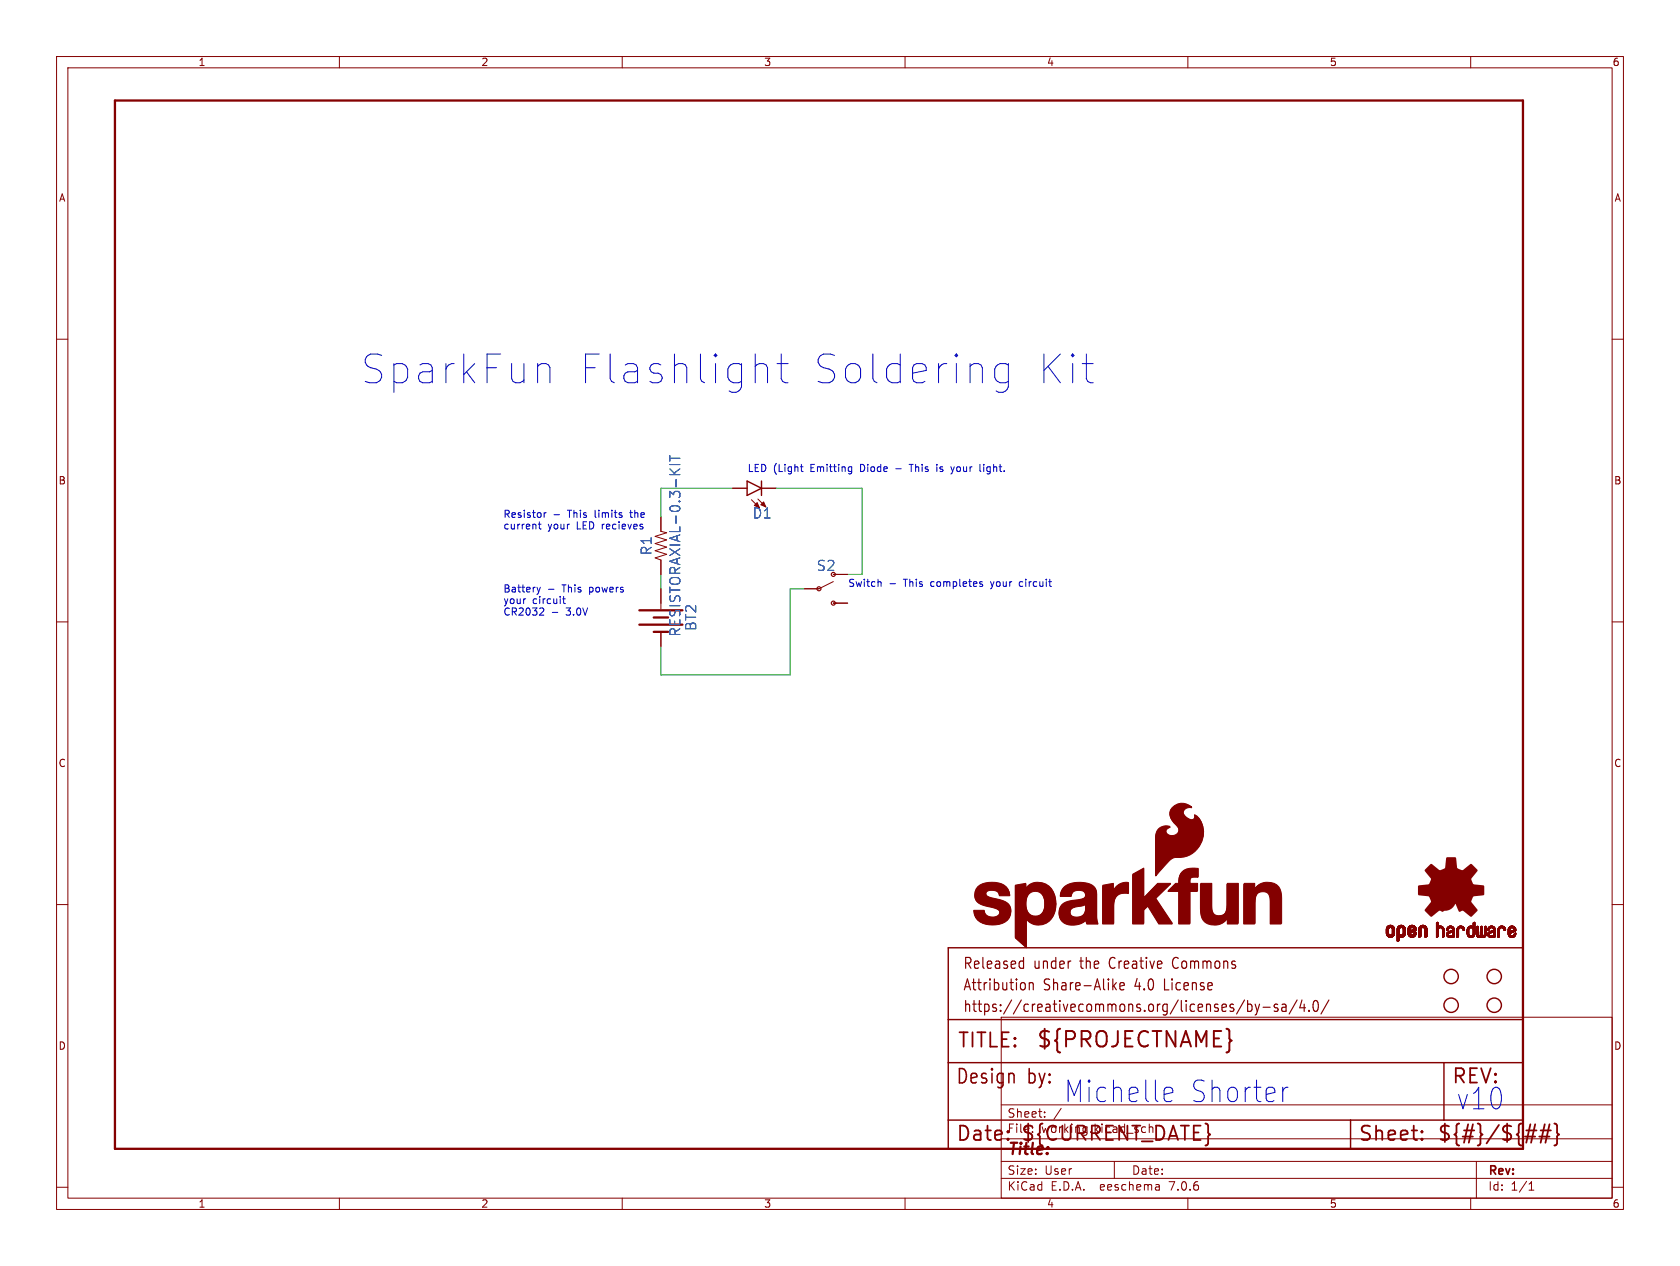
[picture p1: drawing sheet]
<svg xmlns="http://www.w3.org/2000/svg" width="297mm" height="224mm" viewBox="0 0 297 224" stroke-linecap="round" stroke-linejoin="round" font-family="sans-serif">
<defs><g id="words">
<g font-size="7.1" fill="#0000c2">
<text x="63.5" y="68.3">SparkFun</text>
<text x="101.6" y="68.3">Flashlight</text>
<text x="142.5" y="68.3">Soldering</text>
<text x="181.6" y="68.3">Kit</text>
</g>
<g font-size="5.3" fill="#0000c2">
<text x="188" y="195.3">Michelle</text>
<text x="210.1" y="195.3">Shorter</text>
<text x="257.3" y="196.6">v10</text>
</g>
<text font-size="3.8" fill="#840000" x="183.1" y="185.7">${PROJECTNAME}</text>
<g font-size="3.5" fill="#840000">
<text x="169.2" y="185.7">TITLE:</text>
<text x="168.9" y="192.1">Design</text>
<text x="181.6" y="192.1">by:</text>
<text x="168.9" y="202.2">Date:</text>
<text x="180.3" y="202.2">${CURRENT_DATE}</text>
<text x="240" y="202.2">Sheet:</text>
<text x="254" y="202.2">${#}/${##}</text>
</g>
<text font-size="3.5" fill="#0000c2" x="256.5" y="192.1">REV:</text>
<text font-size="2.8" fill="#840000" x="178" y="204.8">Title:</text>
<g font-size="2.7" fill="#840000">
<text x="170.2" y="171.7">Released</text>
<text x="182.7" y="171.7">under</text>
<text x="191.1" y="171.7">the</text>
<text x="196.5" y="171.7">Creative</text>
<text x="208" y="171.7">Commons</text>
<text x="170.2" y="175.5">Attribution</text>
<text x="170.2" y="179.3">https://creativecommons.org/licenses/by-sa/4.0/</text>
<text x="184.5" y="175.5">Share-Alike</text>
<text x="200.8" y="175.5">4.0</text>
<text x="206.2" y="175.5">License</text>
</g>
<g font-size="2.5" fill="#006464">
<text x="133" y="91.9">D1</text>
<text x="115.4" y="98.3" transform="rotate(-90 115.4 98.3)">R1</text>
<text x="144.3" y="101.2">S2</text>
<text x="120.5" y="112.7" transform="rotate(-90 120.5 112.7)">RESISTORAXIAL-0.3-KIT</text>
<text x="123.3" y="111.7" transform="rotate(-90 123.3 111.7)">BT2</text>
</g>
<g font-size="2.1" fill="#840000">
<text x="178" y="197.9">Sheet:</text>
<text x="178" y="200.6">File:</text>
<text x="184.1" y="200.6">working.kicad_sch</text>
<text x="178" y="208">Size:</text>
<text x="184.7" y="208">User</text>
<text x="200" y="208">Date:</text>
<text x="263" y="208.2">Rev:</text>
<text x="178" y="210.8">KiCad</text>
<text x="185.7" y="210.8">E.D.A.</text>
<text x="194.6" y="210.8">eeschema</text>
<text x="207" y="210.8">7.0.6</text>
<text x="263" y="210.8">Id:</text>
<text x="267.1" y="210.8">1/1</text>
</g>
<g font-size="1.8" fill="#840000">
<text x="35" y="11.9">1</text>
<text x="85" y="11.9">2</text>
<text x="135" y="11.9">3</text>
<text x="185" y="11.9">4</text>
<text x="235" y="11.9">5</text>
<text x="285" y="11.9">6</text>
<text x="10.3" y="35.9">A</text>
<text x="285.3" y="35.9">A</text>
<text x="10.3" y="85.9">B</text>
<text x="285.3" y="85.9">B</text>
<text x="10.3" y="135.9">C</text>
<text x="285.3" y="135.9">C</text>
<text x="10.3" y="185.9">D</text>
<text x="285.3" y="185.9">D</text>
<text x="35" y="213.8">1</text>
<text x="85" y="213.8">2</text>
<text x="135" y="213.8">3</text>
<text x="185" y="213.8">4</text>
<text x="235" y="213.8">5</text>
<text x="285" y="213.8">6</text>
</g>
<g font-size="1.8" fill="#0000c2">
<text x="132.1" y="83.6">LED (Light</text>
<text x="143.4" y="83.6">Emitting</text>
<text x="152.3" y="83.6">Diode</text>
<text x="158.8" y="83.6">-</text>
<text x="161.5" y="83.6">This</text>
<text x="166.4" y="83.6">is</text>
<text x="169.2" y="83.6">your</text>
<text x="174.5" y="83.6">light.</text>
<text x="88.9" y="91.7">Resistor</text>
<text x="88.9" y="93.7">current</text>
<text x="96.8" y="93.7">your</text>
<text x="100.5" y="91.7">This</text>
<text x="102.1" y="93.7">LED recieves</text>
<text x="105.4" y="91.7">limits</text>
<text x="111.9" y="91.7">the</text>
<text x="88.9" y="104.9">Battery</text>
<text x="88.9" y="106.9">your</text>
<text x="94.1" y="106.9">circuit</text>
<text x="99.5" y="104.9">This</text>
<text x="104.4" y="104.9">powers</text>
<text x="149.9" y="103.9">Switch</text>
<text x="159.9" y="103.9">This</text>
<text x="164.8" y="103.9">completes</text>
<text x="175.6" y="103.9">your</text>
<text x="180.9" y="103.9">circuit</text>
<text x="88.9" y="109">CR2032</text>
<text x="100.2" y="109">3.0V</text>
</g>
</g></defs>
<g fill="none" stroke="#840000" stroke-width=".18">
<path d="M10 10h277v203.9h-277zM12 12h273v199.9h-273zM60 10v2M110 10v2M160 10v2M210 10v2M260 10v2M10 60h2M285 60h2M116.8 91.4v2.6l1.1 .2-2.1 .7 2.1 .6-2.1 .6 2.1 .7-2.1 .6 2.1 .6-2.1 .7 1 .4v2.5M129.5 86.4h2.6M132.8 88.4l1.4 1.4"/>
<path d="M134 88.3l1.4 1.4M134.6 86.4h2.6M10 110h2M116.8 104.1v3.6M116.8 111.8v2.5M147.3 102.9l-2.5 1.2h-2.6M147.3 106.7h2.6M147.3 101.6h2.6M285 110h2M10 160h2M285 160h2M177 179.9h108v32h-108z"/>
<path d="M177 195.4h108M184.7 197.5v.1M184.7 196.7v.1M187.6 196l-1.3 2M10 210h2M60 211.9v2M110 211.9v2M160 211.9v2M177 208.4h108M177 205.4h108M177 201.4h108M197 205.4v3"/>
<path d="M204.9 209.6l.1 .9M205 210.4l-.2 .1M205 209.9h-.2M210 211.9v2M260 211.9v2M261 205.4v6.5M270.3 210.5h.9M270.3 209.4l.4-.4v1.5M285 210h2"/>
</g>
<g fill="none" stroke="#840000" stroke-width=".25">
<path d="M132.1 85.1l2.5 1.3-2.5 1.2zM134.6 85.1v2.5M167.6 167.6h101.6v35.6h-101.6zM167.6 198.1h101.6M167.6 180.3h101.6M167.6 188h101.6M238.8 198.1v5.1M255.3 188v10.1"/>
<circle cx="256.5" cy="177.8" r="1.27"/>
<circle cx="256.5" cy="172.7" r="1.27"/>
<circle cx="264.2" cy="177.8" r="1.27"/>
<circle cx="264.2" cy="172.7" r="1.27"/>
</g>
<g fill="none" stroke="#840000" stroke-width=".32">
<path d="M269.8 199.9h1.8M271.4 198.9l-.7 3.2M272.4 199.9h1.8M273.1 198.9l-.7 3.2M273.9 198.9l-.7 3.2M274.8 198.7l.3 .2 .2 .2v1.2l.3 .4-.3 .3v1.2l-.2 .3-.3 .1M178.2 201.4l.1 .1-.1 .1M251.4 201.4l.1 .1-.1 .1M251.4 201.4l-.1 .1 .1 .1M251.4 200.1v.2M251.4 201.4v.2M251.4 200.1l.1 .1-.1 .1"/>
<path d="M251.4 200.1l-.1 .1 .1 .1M269.6 201h1.8M272.1 201h1.8"/>
</g>
<g fill="none" stroke="#840000" stroke-width=".21">
<path d="M180.5 170l.4 .1M180.9 169.3v2M180.9 171.2l-.4 .1M181.2 174v.9M182 173.8v1.3M182 174a.4 .4 0 0 1 .6-.1l.1 1.2M196.9 174.4l.5 .7M197.4 173.8l-.7 .7M198 174.4l.8-.1-.1-.4-.5-.1-.2 .3 .1 .9 .1 .1 .5-.1M220 176.9l-1.4 2.5M220.6 177v1.9M220.6 177.7l.4-.1 .3 .4v.5l-.1 .3-.2 .1-.4-.1"/>
<path d="M221.9 177.6l.4 1.3M222.3 178.9l-.2 .5-.2 .1M222.7 177.6l-.4 1.3M223.3 178.2h1.2M225.9 177.7l-.4-.1a.34 .34 0 0 0-.3 .3 .34 .34 0 0 0 .3 .4h.2a.34 .34 0 0 1 .3 .3 .34 .34 0 0 1-.3 .3l-.4-.1M226.7 177.7l.1-.1 .5 .1 .1 1.2M227.4 178.1l-.6 .1a.4 .4 0 0 0-.2 .3 .4 .4 0 0 0 .2 .4l.6-.1M229.3 176.9l-1.4 2.5M230.2 176.9l-.4 1.4h1M230.6 177.6v1.3M231.4 178.7v.2M232.4 177.1a.37 .37 0 0 1 .4-.1 .37 .37 0 0 1 .2 .3l.1 .9a.71 .71 0 0 1-.4 .7h-.2a1.44 1.44 0 0 1-.1-1.8z"/>
<path d="M234.9 176.9l-1.4 2.5"/>
</g>
<g fill="#840000" stroke="#840000" stroke-width=".18">
<path d="M133.3 89.4l.6-.5 .3 .9z"/>
<path d="M134.5 89.3l.5-.5 .4 .9z"/>
<path d="M245.1 165.1h.4z"/>
<path d="M245.1 165l.4 .1z"/>
<path d="M245.1 165h.4z"/>
<path d="M245.1 164.9l.4 .1z"/>
<path d="M245.1 164.9h.4z"/>
<path d="M245.1 164.8l.4 .1z"/>
<path d="M245.1 164.8h.4z"/>
<path d="M245.1 164.7l.4 .1z"/>
<path d="M245.1 164.7h.4z"/>
<path d="M245.1 164.6l.4 .1z"/>
<path d="M245.1 164.6h.4z"/>
<path d="M245.1 164.5l.4 .1z"/>
<path d="M245.1 164.5h.4z"/>
<path d="M245.1 164.4l.4 .1z"/>
<path d="M245.1 164.4h.4z"/>
<path d="M245.1 164.3l.4 .1z"/>
<path d="M245.1 165.2h.4z"/>
<path d="M245.1 165.1l.4 .1z"/>
<path d="M245.1 164.3h.4z"/>
<path d="M245.1 165.3h.5z"/>
<path d="M245.1 165.3h.4z"/>
<path d="M245.1 165.2l.4 .1z"/>
<path d="M245.1 164.2l.4 .1z"/>
<path d="M245.1 164.2h.4z"/>
<path d="M245.1 164.2h.5z"/>
<path d="M245.1 164.1l.5 .1z"/>
<path d="M245.1 164.1h.5z"/>
<path d="M245.1 165.4h.6z"/>
<path d="M245.1 165.3l.5 .1z"/>
<path d="M245.1 164.1h.6z"/>
<path d="M245.2 165.4h.5z"/>
<path d="M245.2 164.1h.5z"/>
<path d="M245.2 165.4h1.3z"/>
<path d="M245.2 165.4h.6z"/>
<path d="M245.2 164l1.2 .1z"/>
<path d="M245.2 165.4h1.2z"/>
<path d="M245.2 164h1.2z"/>
<path d="M245.2 165.5h1.2z"/>
<path d="M245.2 165.4l1.2 .1z"/>
<path d="M245.2 163.9l1.2 .1z"/>
<path d="M245.2 163.9h1.2z"/>
<path d="M245.3 165.5l1.1 .1z"/>
<path d="M245.3 165.6h1.1z"/>
<path d="M245.3 163.9h1.1z"/>
<path d="M245.3 165.6h1z"/>
<path d="M245.3 163.9h1z"/>
<path d="M245.3 163.8l1 .1z"/>
<path d="M245.3 163.8h1z"/>
<path d="M245.4 165.6l.9 .1z"/>
<path d="M245.4 163.8h.9z"/>
<path d="M245.4 165.7h.8z"/>
<path d="M245.4 163.8h.8z"/>
<path d="M245.4 163.7l.8 .1z"/>
<path d="M245.5 163.7h.7z"/>
<path d="M245.5 165.7h.7z"/>
<path d="M245.5 165.7h.6z"/>
<path d="M245.5 163.7h.6z"/>
<path d="M245.5 165.7l.6 .1z"/>
<path d="M245.6 163.7h.4z"/>
<path d="M245.6 165.8h.4z"/>
<path d="M245.7 163.7h.3z"/>
<path d="M245.7 165.8h.2z"/>
<path d="M245.7 163.7h.2z"/>
<path d="M245.9 164.1h.6z"/>
<path d="M245.9 165.4h.6z"/>
<path d="M246 165.4h.5z"/>
<path d="M246 164.1h.5z"/>
<path d="M246 165.3l.5 .1z"/>
<path d="M246 165.3h.5z"/>
<path d="M246 164.1l.5 .1z"/>
<path d="M246.1 165.3h.4z"/>
<path d="M246.1 164.2h.4z"/>
<path d="M246.1 165.2l.4 .1z"/>
<path d="M246.1 165.2h.4z"/>
<path d="M246.1 164.3h.4z"/>
<path d="M246.1 164.2l.4 .1z"/>
<path d="M246.1 165.1l.4 .1z"/>
<path d="M246.1 165.1h.4z"/>
<path d="M246.1 165l.4 .1z"/>
<path d="M246.1 165h.4z"/>
<path d="M246.1 164.9l.4 .1z"/>
<path d="M246.1 164.9h.4z"/>
<path d="M246.1 164.8l.4 .1z"/>
<path d="M246.1 164.8h.4z"/>
<path d="M246.1 164.7l.4 .1z"/>
<path d="M246.1 164.7h.4z"/>
<path d="M246.1 164.6l.4 .1z"/>
<path d="M246.1 164.6h.4z"/>
<path d="M246.1 164.5l.4 .1z"/>
<path d="M246.1 164.5h.4z"/>
<path d="M246.1 164.4l.4 .1z"/>
<path d="M246.1 164.4h.4z"/>
<path d="M246.1 164.3l.4 .1z"/>
<path d="M247 166.4h.2z"/>
<path d="M247 166.4h.3z"/>
<path d="M247 166.4h.4z"/>
<path d="M247 166.3l.4 .1z"/>
<path d="M247 166.3h.4z"/>
<path d="M247 166.2l.4 .1z"/>
<path d="M247 166.2h.4z"/>
<path d="M247 166.1l.4 .1z"/>
<path d="M247 166.1h.4z"/>
<path d="M247 166l.4 .1z"/>
<path d="M247 166h.4z"/>
<path d="M247 165.9l.4 .1z"/>
<path d="M247 165.9h.4z"/>
<path d="M247 165.8l.4 .1z"/>
<path d="M247 165.8h.4z"/>
<path d="M247 165.7l.4 .1z"/>
<path d="M247 165.7h1z"/>
<path d="M247 165.7h1.1z"/>
<path d="M247 165.7h1.2z"/>
<path d="M247 165.6l1.2 .1z"/>
<path d="M247 165.6h1.2z"/>
<path d="M247 165.6h1.3z"/>
<path d="M247 165.5l1.3 .1z"/>
<path d="M247 165.5h1.3z"/>
<path d="M247 165.4l1.3 .1z"/>
<path d="M247 165.4h1.4z"/>
<path d="M247 165.4h.7z"/>
<path d="M247 165.4h.6z"/>
<path d="M247 165.3l.6 .1z"/>
<path d="M247 165.3h.5z"/>
<path d="M247 165.2l.5 .1z"/>
<path d="M247 165.2h.4z"/>
<path d="M247 165.1l.4 .1z"/>
<path d="M247 165.1h.4z"/>
<path d="M247 165l.4 .1z"/>
<path d="M247 165h.4z"/>
<path d="M247 164.9l.4 .1z"/>
<path d="M247 164.9h.4z"/>
<path d="M247 164.8l.4 .1z"/>
<path d="M247 164.8h.4z"/>
<path d="M247 164.7l.4 .1z"/>
<path d="M247 164.7h.4z"/>
<path d="M247 164.6l.4 .1z"/>
<path d="M247 164.6h.4z"/>
<path d="M247 164.5l.4 .1z"/>
<path d="M247 164.5h.4z"/>
<path d="M247 164.4l.4 .1z"/>
<path d="M247 164.4h.4z"/>
<path d="M247 164.3l.4 .1z"/>
<path d="M247 164.3h.4z"/>
<path d="M247 164.2l.4 .1z"/>
<path d="M247 166.5h.2z"/>
<path d="M247 166.4l.2 .1z"/>
<path d="M247 164.2h.4z"/>
<path d="M247 164.2h.5z"/>
<path d="M247 166.5h.1z"/>
<path d="M247 164.1l.5 .1z"/>
<path d="M247 164.1h.5z"/>
<path d="M247 164.1h.6z"/>
<path d="M247.1 164.1h.5z"/>
<path d="M247.1 164l1.3 .1z"/>
<path d="M247.1 164h1.3z"/>
<path d="M247.1 164h1.2z"/>
<path d="M247.1 163.9l1.2 .1z"/>
<path d="M247.1 163.9h1.2z"/>
<path d="M247.2 163.9h1.1z"/>
<path d="M247.2 163.9h1z"/>
<path d="M247.2 163.8l1 .1z"/>
<path d="M247.2 163.8h1z"/>
<path d="M247.3 163.8h.9z"/>
<path d="M247.3 163.8h.8z"/>
<path d="M247.4 163.8h.7z"/>
<path d="M247.4 163.7l.7 .1z"/>
<path d="M247.4 163.7h.7z"/>
<path d="M247.4 163.7h.6z"/>
<path d="M247.5 165.7l.5 .1z"/>
<path d="M247.5 163.7h.5z"/>
<path d="M247.5 165.8h.4z"/>
<path d="M247.5 163.7h.4z"/>
<path d="M247.6 165.8h.3z"/>
<path d="M247.6 163.7h.3z"/>
<path d="M247.6 163.7h.2z"/>
<path d="M247.6 165.8h.2z"/>
<path d="M247.8 164.1h.6z"/>
<path d="M247.8 165.4h.6z"/>
<path d="M247.9 165.4h.5z"/>
<path d="M247.9 164.1h.5z"/>
<path d="M247.9 165.3l.5 .1z"/>
<path d="M247.9 165.3h.5z"/>
<path d="M248 165.3h.4z"/>
<path d="M248 164.1l.4 .1z"/>
<path d="M248 164.2h.4z"/>
<path d="M248 165.2l.4 .1z"/>
<path d="M248 165.2h.4z"/>
<path d="M248 165.2h.5z"/>
<path d="M248 164.3h.5z"/>
<path d="M248 164.2l.4 .1z"/>
<path d="M248.1 165.2h.4z"/>
<path d="M248.1 164.3h.4z"/>
<path d="M248.1 165.1l.4 .1z"/>
<path d="M248.1 165.1h.4z"/>
<path d="M248.1 164.4h.4z"/>
<path d="M248.1 164.3l.4 .1z"/>
<path d="M248.1 165l.4 .1z"/>
<path d="M248.1 165h.4z"/>
<path d="M248.1 164.9l.4 .1z"/>
<path d="M248.1 164.9h.4z"/>
<path d="M248.1 164.8l.4 .1z"/>
<path d="M248.1 164.8h.4z"/>
<path d="M248.1 164.7l.4 .1z"/>
<path d="M248.1 164.7h.4z"/>
<path d="M248.1 164.6l.4 .1z"/>
<path d="M248.1 164.6h.4z"/>
<path d="M248.1 164.5l.4 .1z"/>
<path d="M248.1 164.5h.4z"/>
<path d="M248.1 164.4l.4 .1z"/>
<path d="M248.9 165.2h.4z"/>
<path d="M248.9 165.1l.4 .1z"/>
<path d="M248.9 165.1h.4z"/>
<path d="M248.9 165.1h.5z"/>
<path d="M248.9 165l.5 .1z"/>
<path d="M248.9 165h.5z"/>
<path d="M248.9 165h.6z"/>
<path d="M248.9 165h.7z"/>
<path d="M248.9 164.9l.7 .1z"/>
<path d="M248.9 164.9h.7z"/>
<path d="M248.9 164.9h.8z"/>
<path d="M248.9 164.9h.9z"/>
<path d="M248.9 164.8l.9 .1z"/>
<path d="M248.9 164.8h.9z"/>
<path d="M248.9 164.8h1z"/>
<path d="M248.9 164.8h1.1z"/>
<path d="M248.9 164.7l1.1 .1z"/>
<path d="M248.9 164.7h1.2z"/>
<path d="M248.9 164.7h1.3z"/>
<path d="M248.9 164.6l1.3 .1z"/>
<path d="M248.9 164.6h1.4z"/>
<path d="M248.9 164.6h.4z"/>
<path d="M248.9 164.5l.4 .1z"/>
<path d="M248.9 164.5h.4z"/>
<path d="M248.9 164.4l.4 .1z"/>
<path d="M248.9 164.4h.4z"/>
<path d="M248.9 164.3l.4 .1z"/>
<path d="M248.9 164.3h.4z"/>
<path d="M248.9 164.2l.4 .1z"/>
<path d="M248.9 165.3h.5z"/>
<path d="M248.9 165.2l.4 .1z"/>
<path d="M248.9 164.2h.4z"/>
<path d="M248.9 164.2h.5z"/>
<path d="M248.9 164.1l.5 .1z"/>
<path d="M248.9 164.1h.5z"/>
<path d="M249 165.3l.5 .1z"/>
<path d="M249 164.1h.4z"/>
<path d="M249 164.1h.5z"/>
<path d="M249 165.4h.5z"/>
<path d="M249 165.4h1.3z"/>
<path d="M249 165.4h.6z"/>
<path d="M249 164.1h.6z"/>
<path d="M249 164l1.3 .1z"/>
<path d="M249 164h1.3z"/>
<path d="M249 165.5h1.2z"/>
<path d="M249 165.4l1.2 .1z"/>
<path d="M249 164h1.2z"/>
<path d="M249.1 165.5h1.1z"/>
<path d="M249.1 164h1.1z"/>
<path d="M249.1 163.9l1.1 .1z"/>
<path d="M249.1 165.5l1.1 .1z"/>
<path d="M249.1 163.9h1.1z"/>
<path d="M249.1 165.6h1.1z"/>
<path d="M249.1 165.6h1z"/>
<path d="M249.1 163.9h1z"/>
<path d="M249.2 165.6h.9z"/>
<path d="M249.2 163.8l.9 .1z"/>
<path d="M249.2 163.8h.9z"/>
<path d="M249.2 165.6l.9 .1z"/>
<path d="M249.2 165.7h.9z"/>
<path d="M249.2 165.7h.8z"/>
<path d="M249.2 163.8h.8z"/>
<path d="M249.3 165.7h.7z"/>
<path d="M249.3 163.8h.7z"/>
<path d="M249.3 163.7l.7 .1z"/>
<path d="M249.3 163.7h.7z"/>
<path d="M249.3 163.7h.6z"/>
<path d="M249.3 165.7h.6z"/>
<path d="M249.4 163.7h.5z"/>
<path d="M249.4 165.7l.5 .1z"/>
<path d="M249.4 164.6h.9z"/>
<path d="M249.4 163.7h.4z"/>
<path d="M249.4 165.8h.4z"/>
<path d="M249.5 163.7h.3z"/>
<path d="M249.5 165.8h.3z"/>
<path d="M249.5 164.6h.8z"/>
<path d="M249.5 165.8h.2z"/>
<path d="M249.5 164.5l.8 .1z"/>
<path d="M249.5 163.7h.2z"/>
<path d="M249.5 164.5h.8z"/>
<path d="M249.6 164.5h.7z"/>
<path d="M249.7 164.5h.6z"/>
<path d="M249.7 164.1h.6z"/>
<path d="M249.7 165.4h.6z"/>
<path d="M249.8 165.4h.5z"/>
<path d="M249.8 164.4l.5 .1z"/>
<path d="M249.8 164.4h.5z"/>
<path d="M249.8 164.1h.5z"/>
<path d="M249.8 165.3l.5 .1z"/>
<path d="M249.8 165.3h.5z"/>
<path d="M249.9 165.3h.4z"/>
<path d="M249.9 164.1l.4 .1z"/>
<path d="M249.9 164.4h.4z"/>
<path d="M249.9 164.2h.4z"/>
<path d="M249.9 165.2l.4 .1z"/>
<path d="M249.9 165.2h.4z"/>
<path d="M249.9 164.3l.4 .1z"/>
<path d="M249.9 164.3h.4z"/>
<path d="M249.9 164.2l.4 .1z"/>
<path d="M250 165.2h.3z"/>
<path d="M250 165.1l.3 .1z"/>
<path d="M250 165.1h.3z"/>
<path d="M250 165l.3 .1z"/>
<path d="M250 165h.3z"/>
<path d="M250.1 165h.2z"/>
<path d="M250.1 164.9l.2 .1z"/>
<path d="M250.1 164.9h.2z"/>
<path d="M250.2 164.9h.1z"/>
<path d="M250.8 165.7h.3z"/>
<path d="M250.8 165.7h.4z"/>
<path d="M250.8 165.6l.4 .1z"/>
<path d="M250.8 165.6h.4z"/>
<path d="M250.8 165.5l.4 .1z"/>
<path d="M250.8 165.5h.4z"/>
<path d="M250.8 165.4l.4 .1z"/>
<path d="M250.8 165.4h.4z"/>
<path d="M250.8 165.3l.4 .1z"/>
<path d="M250.8 165.3h.4z"/>
<path d="M250.8 165.2l.4 .1z"/>
<path d="M250.8 165.2h.4z"/>
<path d="M250.8 165.1l.4 .1z"/>
<path d="M250.8 165.1h.4z"/>
<path d="M250.8 165l.4 .1z"/>
<path d="M250.8 165h.4z"/>
<path d="M250.8 164.9l.4 .1z"/>
<path d="M250.8 164.9h.4z"/>
<path d="M250.8 164.8l.4 .1z"/>
<path d="M250.8 164.8h.4z"/>
<path d="M250.8 164.7l.4 .1z"/>
<path d="M250.8 164.7h.4z"/>
<path d="M250.8 164.6l.4 .1z"/>
<path d="M250.8 164.6h.4z"/>
<path d="M250.8 164.5l.4 .1z"/>
<path d="M250.8 164.5h.4z"/>
<path d="M250.8 164.4l.4 .1z"/>
<path d="M250.8 164.4h.4z"/>
<path d="M250.8 164.3l.4 .1z"/>
<path d="M250.8 164.3h.4z"/>
<path d="M250.8 165.7h.2z"/>
<path d="M250.8 164.2l.5 .1z"/>
<path d="M250.8 165.7l.2 .1z"/>
<path d="M250.8 164.2h.5z"/>
<path d="M250.9 164.2h.4z"/>
<path d="M250.9 164.1l.4 .1z"/>
<path d="M250.9 164.1h.4z"/>
<path d="M250.9 164.1h.5z"/>
<path d="M250.9 164.1h.6z"/>
<path d="M250.9 164l1.3 .1z"/>
<path d="M250.9 164h1.3z"/>
<path d="M250.9 164h1.2z"/>
<path d="M251 164h1.1z"/>
<path d="M251 163.9l1.1 .1z"/>
<path d="M251 163.9h1.1z"/>
<path d="M251 163.8l1.1 .1z"/>
<path d="M251.1 163.8h.9z"/>
<path d="M251.1 163.8h.8z"/>
<path d="M251.2 163.8h.7z"/>
<path d="M251.2 163.7l.7 .1z"/>
<path d="M251.2 163.7h.7z"/>
<path d="M251.2 163.7h.6z"/>
<path d="M251.3 163.7h.5z"/>
<path d="M251.4 163.7h.3z"/>
<path d="M251.5 163.7h.2z"/>
<path d="M251.6 164.1h.6z"/>
<path d="M251.7 164.1h.5z"/>
<path d="M251.8 164.1h.4z"/>
<path d="M251.8 164.1l.4 .1z"/>
<path d="M251.8 164.2h.4z"/>
<path d="M251.8 164.2h.5z"/>
<path d="M251.9 164.2l.4 .1z"/>
<path d="M251.9 164.3h.4z"/>
<path d="M251.9 165.7h.3z"/>
<path d="M251.9 165.7h.4z"/>
<path d="M251.9 165.6l.4 .1z"/>
<path d="M251.9 165.6h.4z"/>
<path d="M251.9 165.5l.4 .1z"/>
<path d="M251.9 165.5h.4z"/>
<path d="M251.9 165.4l.4 .1z"/>
<path d="M251.9 165.4h.4z"/>
<path d="M251.9 165.3l.4 .1z"/>
<path d="M251.9 165.3h.4z"/>
<path d="M251.9 165.2l.4 .1z"/>
<path d="M251.9 165.2h.4z"/>
<path d="M251.9 165.1l.4 .1z"/>
<path d="M251.9 165.1h.4z"/>
<path d="M251.9 165l.4 .1z"/>
<path d="M251.9 165h.4z"/>
<path d="M251.9 164.9l.4 .1z"/>
<path d="M251.9 164.9h.4z"/>
<path d="M251.9 164.8l.4 .1z"/>
<path d="M251.9 164.8h.4z"/>
<path d="M251.9 164.7l.4 .1z"/>
<path d="M251.9 164.7h.4z"/>
<path d="M251.9 164.6l.4 .1z"/>
<path d="M251.9 164.6h.4z"/>
<path d="M251.9 164.5l.4 .1z"/>
<path d="M251.9 164.5h.4z"/>
<path d="M251.9 164.4l.4 .1z"/>
<path d="M251.9 164.4h.4z"/>
<path d="M251.9 164.3l.4 .1z"/>
<path d="M251.9 165.7h.2z"/>
<path d="M251.9 165.7l.2 .1z"/>
<path d="M251.9 165.8h.1z"/>
<path d="M253.9 165.8h.2z"/>
<path d="M253.9 165.7l.2 .1z"/>
<path d="M253.9 163.3h.3z"/>
<path d="M253.9 165.8h.1z"/>
<path d="M253.9 165.7h.3z"/>
<path d="M253.9 165.6l.3 .1z"/>
<path d="M253.9 165.6h.3z"/>
<path d="M253.9 165.5l.3 .1z"/>
<path d="M253.9 165.5h.3z"/>
<path d="M253.9 165.4l.3 .1z"/>
<path d="M253.9 165.4h.3z"/>
<path d="M253.9 165.3l.3 .1z"/>
<path d="M253.9 165.3h.3z"/>
<path d="M253.9 165.2l.3 .1z"/>
<path d="M253.9 165.2h.3z"/>
<path d="M253.9 165.1l.3 .1z"/>
<path d="M253.9 165.1h.3z"/>
<path d="M253.9 165l.3 .1z"/>
<path d="M253.9 165h.3z"/>
<path d="M253.9 164.9l.3 .1z"/>
<path d="M253.9 164.9h.3z"/>
<path d="M253.9 164.8l.3 .1z"/>
<path d="M253.9 164.8h.3z"/>
<path d="M253.9 164.7l.3 .1z"/>
<path d="M253.9 164.7h.3z"/>
<path d="M253.9 164.6l.3 .1z"/>
<path d="M253.9 164.6h.3z"/>
<path d="M253.9 164.5l.3 .1z"/>
<path d="M253.9 164.5h.3z"/>
<path d="M253.9 164.4l.3 .1z"/>
<path d="M253.9 164.4h.3z"/>
<path d="M253.9 164.3l.3 .1z"/>
<path d="M253.9 164.3h.3z"/>
<path d="M253.9 164.3h.4z"/>
<path d="M253.9 164.2l.4 .1z"/>
<path d="M253.9 164.2h.4z"/>
<path d="M253.9 164.2h.5z"/>
<path d="M253.9 164.1l.5 .1z"/>
<path d="M253.9 164.1h.5z"/>
<path d="M253.9 164.1h.6z"/>
<path d="M253.9 164.1h.7z"/>
<path d="M253.9 164.1h1.3z"/>
<path d="M253.9 164.1h1.2z"/>
<path d="M253.9 164l1.2 .1z"/>
<path d="M253.9 164h1.2z"/>
<path d="M253.9 164h1.1z"/>
<path d="M253.9 163.9l1.1 .1z"/>
<path d="M253.9 163.9h1.1z"/>
<path d="M253.9 163.9h1z"/>
<path d="M253.9 163.9h.3z"/>
<path d="M253.9 163.8l.3 .1z"/>
<path d="M253.9 163.8h.3z"/>
<path d="M253.9 163.7l.3 .1z"/>
<path d="M253.9 163.7h.3z"/>
<path d="M253.9 163.6l.3 .1z"/>
<path d="M253.9 163.6h.3z"/>
<path d="M253.9 163.5l.3 .1z"/>
<path d="M253.9 163.5h.3z"/>
<path d="M253.9 163.4l.3 .1z"/>
<path d="M253.9 163.4h.3z"/>
<path d="M253.9 163.3l.3 .1z"/>
<path d="M253.9 163.2l.3 .1z"/>
<path d="M254 163.2h.2z"/>
<path d="M254.1 163.1l.1 .1z"/>
<path d="M254.3 163.9h.6z"/>
<path d="M254.4 163.8l.5 .1z"/>
<path d="M254.4 163.8h.5z"/>
<path d="M254.4 163.8h.4z"/>
<path d="M254.6 163.8h.1z"/>
<path d="M254.7 164.1h.5z"/>
<path d="M254.8 164.1h.4z"/>
<path d="M254.8 164.1l.4 .1z"/>
<path d="M254.8 164.2h.4z"/>
<path d="M254.9 164.2h.3z"/>
<path d="M254.9 164.2h.4z"/>
<path d="M254.9 164.3h.4z"/>
<path d="M254.9 164.2l.4 .1z"/>
<path d="M255 164.3h.3z"/>
<path d="M255 164.4h.3z"/>
<path d="M255 164.3l.3 .1z"/>
<path d="M255 164.5h.3z"/>
<path d="M255 164.4l.3 .1z"/>
<path d="M255 165.8h.1z"/>
<path d="M255 165.8h.2z"/>
<path d="M255 165.7l.2 .1z"/>
<path d="M255 165.7h.2z"/>
<path d="M255 165.7h.3z"/>
<path d="M255 165.6l.3 .1z"/>
<path d="M255 165.6h.3z"/>
<path d="M255 165.5l.3 .1z"/>
<path d="M255 165.5h.3z"/>
<path d="M255 165.4l.3 .1z"/>
<path d="M255 165.4h.3z"/>
<path d="M255 165.3l.3 .1z"/>
<path d="M255 165.3h.3z"/>
<path d="M255 165.2l.3 .1z"/>
<path d="M255 165.2h.3z"/>
<path d="M255 165.1l.3 .1z"/>
<path d="M255 165.1h.3z"/>
<path d="M255 165l.3 .1z"/>
<path d="M255 165h.3z"/>
<path d="M255 164.9l.3 .1z"/>
<path d="M255 164.9h.3z"/>
<path d="M255 164.8l.3 .1z"/>
<path d="M255 164.8h.3z"/>
<path d="M255 164.7l.3 .1z"/>
<path d="M255 164.7h.3z"/>
<path d="M255 164.6l.3 .1z"/>
<path d="M255 164.6h.3z"/>
<path d="M255 164.5l.3 .1z"/>
<path d="M255.7 165.4h.4z"/>
<path d="M255.7 165.3l.4 .1z"/>
<path d="M255.7 165.3h.4z"/>
<path d="M255.7 165.3h.3z"/>
<path d="M255.7 165.2l.3 .1z"/>
<path d="M255.7 165.2h.3z"/>
<path d="M255.7 165.2h.4z"/>
<path d="M255.7 164.6h.2z"/>
<path d="M255.7 164.5l.3 .1z"/>
<path d="M255.7 164.5h.3z"/>
<path d="M255.7 164.4l.3 .1z"/>
<path d="M255.7 164.4h.3z"/>
<path d="M255.8 165.4h.3z"/>
<path d="M255.8 165.2h.3z"/>
<path d="M255.8 165.1l.3 .1z"/>
<path d="M255.8 165.1h.3z"/>
<path d="M255.8 164.6h.1z"/>
<path d="M255.8 164.4h.2z"/>
<path d="M255.8 165.5h.3z"/>
<path d="M255.8 165.4l.3 .1z"/>
<path d="M255.8 165.1h.4z"/>
<path d="M255.8 164.4h.3z"/>
<path d="M255.8 164.3l.3 .1z"/>
<path d="M255.8 164.3h.3z"/>
<path d="M255.8 165.5h.4z"/>
<path d="M255.8 165l.5 .1z"/>
<path d="M255.8 165h.5z"/>
<path d="M255.8 164.2l.3 .1z"/>
<path d="M255.8 164.2h.3z"/>
<path d="M255.8 165.5l.8 .1z"/>
<path d="M255.8 165.5h.5z"/>
<path d="M255.8 164.2h.4z"/>
<path d="M255.8 165.6h.8z"/>
<path d="M255.8 165h.6z"/>
<path d="M255.8 164.1l.4 .1z"/>
<path d="M255.9 165.6h.7z"/>
<path d="M255.9 165h.6z"/>
<path d="M255.9 164.9l.6 .1z"/>
<path d="M255.9 164.1h.3z"/>
<path d="M255.9 164.1h.4z"/>
<path d="M255.9 164.9h.6z"/>
<path d="M255.9 164.1h.5z"/>
<path d="M255.9 165.6l.7 .1z"/>
<path d="M255.9 164.1h1.1z"/>
<path d="M255.9 165.7h.7z"/>
<path d="M255.9 164.9h.7z"/>
<path d="M255.9 164l1.1 .1z"/>
<path d="M255.9 164h1z"/>
<path d="M256 165.7h.6z"/>
<path d="M256 164.9h.7z"/>
<path d="M256 164h.9z"/>
<path d="M256 164.8l.7 .1z"/>
<path d="M256 163.9l.9 .1z"/>
<path d="M256 164.8h1.1z"/>
<path d="M256 163.9h.8z"/>
<path d="M256 165.7l.6 .1z"/>
<path d="M256.1 163.9h.7z"/>
<path d="M256.1 164.8h1z"/>
<path d="M256.1 165.8h.5z"/>
<path d="M256.1 163.9h.6z"/>
<path d="M256.2 165.8h.4z"/>
<path d="M256.2 164.8h.9z"/>
<path d="M256.2 163.8l.5 .1z"/>
<path d="M256.2 163.8h.5z"/>
<path d="M256.2 164.7l.9 .1z"/>
<path d="M256.2 163.8h.4z"/>
<path d="M256.3 164.7h.8z"/>
<path d="M256.4 165.5h.2z"/>
<path d="M256.4 164.7h.7z"/>
<path d="M256.4 163.8h.1z"/>
<path d="M256.4 164.6l.7 .1z"/>
<path d="M256.5 164.1h.5z"/>
<path d="M256.5 164.6h.6z"/>
<path d="M256.6 164.6h.5z"/>
<path d="M256.6 164.1h.4z"/>
<path d="M256.6 164.1l.4 .1z"/>
<path d="M256.6 164.2h.4z"/>
<path d="M256.7 164.2h.3z"/>
<path d="M256.7 164.6h.4z"/>
<path d="M256.7 164.2h.4z"/>
<path d="M256.7 164.5l.4 .1z"/>
<path d="M256.7 164.5h.4z"/>
<path d="M256.7 164.2l.4 .1z"/>
<path d="M256.8 164.5h.3z"/>
<path d="M256.8 164.3h.3z"/>
<path d="M256.8 164.8l.3 .1z"/>
<path d="M256.8 164.9h.3z"/>
<path d="M256.8 164.4h.3z"/>
<path d="M256.8 164.3l.3 .1z"/>
<path d="M256.8 165.8h.2z"/>
<path d="M256.8 165.7l.2 .1z"/>
<path d="M256.8 165.7h.3z"/>
<path d="M256.8 165.6l.3 .1z"/>
<path d="M256.8 165.6h.3z"/>
<path d="M256.8 165.5l.3 .1z"/>
<path d="M256.8 165.5h.3z"/>
<path d="M256.8 165.4l.3 .1z"/>
<path d="M256.8 165.4h.3z"/>
<path d="M256.8 165.3l.3 .1z"/>
<path d="M256.8 165.3h.3z"/>
<path d="M256.8 165.2l.3 .1z"/>
<path d="M256.8 165.2h.3z"/>
<path d="M256.8 165.1l.3 .1z"/>
<path d="M256.8 165.1h.3z"/>
<path d="M256.8 165l.3 .1z"/>
<path d="M256.8 165h.3z"/>
<path d="M256.8 164.9l.3 .1z"/>
<path d="M256.8 164.4l.3 .1z"/>
<path d="M256.8 165.8h.1z"/>
<path d="M257.6 165.8h.1z"/>
<path d="M257.6 165.7l.1 .1z"/>
<path d="M257.6 165.7h.2z"/>
<path d="M257.6 165.6l.3 .1z"/>
<path d="M257.6 165.6h.3z"/>
<path d="M257.6 165.5l.3 .1z"/>
<path d="M257.6 165.5h.3z"/>
<path d="M257.6 165.4l.3 .1z"/>
<path d="M257.6 165.4h.3z"/>
<path d="M257.6 165.3l.3 .1z"/>
<path d="M257.6 165.3h.3z"/>
<path d="M257.6 165.2l.3 .1z"/>
<path d="M257.6 165.2h.3z"/>
<path d="M257.6 165.1l.3 .1z"/>
<path d="M257.6 165.1h.3z"/>
<path d="M257.6 165l.3 .1z"/>
<path d="M257.6 165h.3z"/>
<path d="M257.6 164.9l.3 .1z"/>
<path d="M257.6 164.9h.3z"/>
<path d="M257.6 164.8l.3 .1z"/>
<path d="M257.6 164.8h.3z"/>
<path d="M257.6 164.7l.3 .1z"/>
<path d="M257.6 164.7h.3z"/>
<path d="M257.6 164.6l.3 .1z"/>
<path d="M257.6 164.6h.3z"/>
<path d="M257.6 164.5l.3 .1z"/>
<path d="M257.6 164.5h.3z"/>
<path d="M257.6 164.4l.3 .1z"/>
<path d="M257.6 164.4h.3z"/>
<path d="M257.6 164.3l.3 .1z"/>
<path d="M257.6 164.3h.3z"/>
<path d="M257.6 164.2l.3 .1z"/>
<path d="M257.6 164.2h.3z"/>
<path d="M257.6 164.2h.4z"/>
<path d="M257.6 164.1l.4 .1z"/>
<path d="M257.7 164.1h.4z"/>
<path d="M257.7 164.1h.5z"/>
<path d="M257.7 164.1h1.1z"/>
<path d="M257.7 164l1.1 .1z"/>
<path d="M257.7 164h1.1z"/>
<path d="M257.7 164h1z"/>
<path d="M257.8 164h.9z"/>
<path d="M257.8 163.9l.9 .1z"/>
<path d="M257.8 163.9h.9z"/>
<path d="M257.8 163.9h.8z"/>
<path d="M257.9 163.9h.7z"/>
<path d="M258 163.9h.5z"/>
<path d="M258 163.8l.5 .1z"/>
<path d="M258 163.8h.5z"/>
<path d="M258.1 163.8h.3z"/>
<path d="M258.2 163.8h.1z"/>
<path d="M258.3 164.1h.5z"/>
<path d="M258.4 164.1h.4z"/>
<path d="M258.5 164.1l.3 .1z"/>
<path d="M258.5 164.2h.3z"/>
<path d="M258.5 164.2h.4z"/>
<path d="M258.6 164.2l.3 .1z"/>
<path d="M258.6 164.2h.3z"/>
<path d="M258.6 164.3h.3z"/>
<path d="M258.6 164.3l.3 .1z"/>
<path d="M258.6 164.4h.3z"/>
<path d="M258.6 164.5h.3z"/>
<path d="M258.6 164.4l.3 .1z"/>
<path d="M258.7 164.5h.1z"/>
<path d="M258.7 164.5h.2z"/>
<path d="M258.7 164.5l.1 .1z"/>
<path d="M259.4 165.1h.3z"/>
<path d="M259.4 165l.3 .1z"/>
<path d="M259.4 165h.3z"/>
<path d="M259.4 164.9l.3 .1z"/>
<path d="M259.4 164.9h.3z"/>
<path d="M259.4 164.8l.3 .1z"/>
<path d="M259.4 164.8h.3z"/>
<path d="M259.4 164.7l.3 .1z"/>
<path d="M259.4 164.7h.3z"/>
<path d="M259.4 164.6l.3 .1z"/>
<path d="M259.4 164.6h.3z"/>
<path d="M259.4 164.5l.3 .1z"/>
<path d="M259.4 164.5h.3z"/>
<path d="M259.4 165.2h.3z"/>
<path d="M259.4 165.1l.3 .1z"/>
<path d="M259.4 164.4l.3 .1z"/>
<path d="M259.4 164.4h.3z"/>
<path d="M259.4 165.2l.3 .1z"/>
<path d="M259.4 165.3h.3z"/>
<path d="M259.4 164.3l.3 .1z"/>
<path d="M259.4 164.3h.3z"/>
<path d="M259.4 165.4h.3z"/>
<path d="M259.4 165.3l.3 .1z"/>
<path d="M259.4 165.4h.4z"/>
<path d="M259.4 164.2l.3 .1z"/>
<path d="M259.4 164.2h.3z"/>
<path d="M259.4 164.2h.4z"/>
<path d="M259.4 165.4l.4 .1z"/>
<path d="M259.4 165.5h.4z"/>
<path d="M259.5 165.5h.4z"/>
<path d="M259.5 164.1l.3 .1z"/>
<path d="M259.5 164.1h.4z"/>
<path d="M259.5 165.5h.5z"/>
<path d="M259.5 165.5l1.1 .1z"/>
<path d="M259.5 164.1h.5z"/>
<path d="M259.5 165.6h1.1z"/>
<path d="M259.5 164.1h1.2z"/>
<path d="M259.5 164l1.2 .1z"/>
<path d="M259.5 164h1.2z"/>
<path d="M259.6 165.6h.9z"/>
<path d="M259.6 164h1.1z"/>
<path d="M259.6 165.6l.9 .1z"/>
<path d="M259.6 165.7h.9z"/>
<path d="M259.6 163.9l1.1 .1z"/>
<path d="M259.6 163.9h1.1z"/>
<path d="M259.7 165.7h.8z"/>
<path d="M259.7 163.9h1z"/>
<path d="M259.7 165.7h.7z"/>
<path d="M259.7 165.7l.7 .1z"/>
<path d="M259.7 163.9h.7z"/>
<path d="M259.8 165.8h.6z"/>
<path d="M259.8 165.8h.5z"/>
<path d="M259.8 163.9h.5z"/>
<path d="M259.8 163.8l.5 .1z"/>
<path d="M259.8 163.8h.5z"/>
<path d="M259.9 163.8h.3z"/>
<path d="M260 163.8h.1z"/>
<path d="M260.1 164.1h.6z"/>
<path d="M260.1 165.5h.5z"/>
<path d="M260.2 165.5h.4z"/>
<path d="M260.2 164.1h.5z"/>
<path d="M260.3 165.5h.4z"/>
<path d="M260.3 164.1l.4 .1z"/>
<path d="M260.3 165.4l.4 .1z"/>
<path d="M260.3 164.2h.4z"/>
<path d="M260.3 165.4h.4z"/>
<path d="M260.4 165.4h.3z"/>
<path d="M260.4 164.2l.3 .1z"/>
<path d="M260.4 164.2h.3z"/>
<path d="M260.4 164.3h.3z"/>
<path d="M260.4 165.3l.3 .1z"/>
<path d="M260.4 165.3h.3z"/>
<path d="M260.4 163.9h.3z"/>
<path d="M260.4 163.8l.3 .1z"/>
<path d="M260.4 165.2l.3 .1z"/>
<path d="M260.4 165.2h.3z"/>
<path d="M260.4 165.1h.3z"/>
<path d="M260.4 165l.3 .1z"/>
<path d="M260.4 165h.3z"/>
<path d="M260.4 164.9l.3 .1z"/>
<path d="M260.4 164.9h.3z"/>
<path d="M260.4 164.8h.3z"/>
<path d="M260.4 164.7l.3 .1z"/>
<path d="M260.4 164.7h.3z"/>
<path d="M260.4 164.6h.3z"/>
<path d="M260.4 164.5h.3z"/>
<path d="M260.4 164.4l.3 .1z"/>
<path d="M260.4 164.4h.3z"/>
<path d="M260.4 164.3l.3 .1z"/>
<path d="M260.4 163.8h.3z"/>
<path d="M260.4 163.7l.3 .1z"/>
<path d="M260.4 163.7h.3z"/>
<path d="M260.4 163.6l.3 .1z"/>
<path d="M260.4 163.6h.3z"/>
<path d="M260.4 163.5h.3z"/>
<path d="M260.4 163.4h.3z"/>
<path d="M260.4 163.3h.3z"/>
<path d="M260.4 165.1l.3 .1z"/>
<path d="M260.4 164.8l.3 .1z"/>
<path d="M260.4 164.6l.3 .1z"/>
<path d="M260.4 164.5l.3 .1z"/>
<path d="M260.4 163.5l.3 .1z"/>
<path d="M260.4 163.4l.3 .1z"/>
<path d="M260.4 163.3l.3 .1z"/>
<path d="M260.4 163.2l.3 .1z"/>
<path d="M260.4 163.2h.3z"/>
<path d="M260.5 163.2h.2z"/>
<path d="M260.6 163.2h.1z"/>
<path d="M260.6 163.1l.1 .1z"/>
<path d="M261 165.3h.3z"/>
<path d="M261 165.2l.3 .1z"/>
<path d="M261 165.2h.3z"/>
<path d="M261 165.1l.3 .1z"/>
<path d="M261 165.1h.3z"/>
<path d="M261 165l.3 .1z"/>
<path d="M261 165h.3z"/>
<path d="M261 164.9l.3 .1z"/>
<path d="M261 164.9h.3z"/>
<path d="M261 164.8l.3 .1z"/>
<path d="M261 164.8h.3z"/>
<path d="M261 164.7l.3 .1z"/>
<path d="M261 164.7h.3z"/>
<path d="M261 164.6l.3 .1z"/>
<path d="M261 164.6h.3z"/>
<path d="M261 164.5l.3 .1z"/>
<path d="M261 164.5h.3z"/>
<path d="M261 164.4l.3 .1z"/>
<path d="M261 164.4h.3z"/>
<path d="M261 164.3l.3 .1z"/>
<path d="M261 164.3h.3z"/>
<path d="M261 164.2l.3 .1z"/>
<path d="M261 164.2h.3z"/>
<path d="M261 164.1l.3 .1z"/>
<path d="M261 164.1h.3z"/>
<path d="M261 164l.3 .1z"/>
<path d="M261 164h.3z"/>
<path d="M261 165.5h.4z"/>
<path d="M261 165.4l.4 .1z"/>
<path d="M261 165.4h.3z"/>
<path d="M261 165.3l.3 .1z"/>
<path d="M261 163.9l.3 .1z"/>
<path d="M261 163.9h.3z"/>
<path d="M261.1 165.5h1.6z"/>
<path d="M261.1 165.5h.3z"/>
<path d="M261.1 163.9h.2z"/>
<path d="M261.1 165.6h1.6z"/>
<path d="M261.1 165.5l1.6 .1z"/>
<path d="M261.1 165.6h1.5z"/>
<path d="M261.1 165.6l1.5 .1z"/>
<path d="M261.1 165.7h1.5z"/>
<path d="M261.2 165.7h1.4z"/>
<path d="M261.2 163.9h.1z"/>
<path d="M261.2 165.7h1.3z"/>
<path d="M261.2 163.8l.1 .1z"/>
<path d="M261.2 163.8h.1z"/>
<path d="M261.2 165.7h.6z"/>
<path d="M261.2 165.7l.6 .1z"/>
<path d="M261.3 165.8h.5z"/>
<path d="M261.3 165.8h.4z"/>
<path d="M261.6 165.5h.6z"/>
<path d="M261.6 165.5h.5z"/>
<path d="M261.7 165.5h.4z"/>
<path d="M261.7 165.4l.4 .1z"/>
<path d="M261.7 165.4h.3z"/>
<path d="M261.7 165.3l.3 .1z"/>
<path d="M261.7 165.3h.3z"/>
<path d="M261.7 165.2h.3z"/>
<path d="M261.7 165.1l.3 .1z"/>
<path d="M261.7 165.1h.3z"/>
<path d="M261.7 165h.3z"/>
<path d="M261.7 164.9l.3 .1z"/>
<path d="M261.7 164.9h.3z"/>
<path d="M261.7 165.2l.3 .1z"/>
<path d="M261.7 165l.3 .1z"/>
<path d="M261.7 164.8l.3 .1z"/>
<path d="M261.7 164.8h.3z"/>
<path d="M261.7 164.7l.3 .1z"/>
<path d="M261.7 164.7h.3z"/>
<path d="M261.7 164.6l.3 .1z"/>
<path d="M261.7 164.6h.3z"/>
<path d="M261.7 164.5l.3 .1z"/>
<path d="M261.7 164.5h.3z"/>
<path d="M261.7 164.4l.3 .1z"/>
<path d="M261.7 164.4h.3z"/>
<path d="M261.7 164.3l.3 .1z"/>
<path d="M261.7 164.3h.3z"/>
<path d="M261.7 164.2l.3 .1z"/>
<path d="M261.7 164.2h.3z"/>
<path d="M261.7 164.1l.3 .1z"/>
<path d="M261.7 164.1h.3z"/>
<path d="M261.7 164l.3 .1z"/>
<path d="M261.7 164h.3z"/>
<path d="M261.7 163.9l.3 .1z"/>
<path d="M261.7 163.9h.3z"/>
<path d="M261.8 163.9h.2z"/>
<path d="M261.9 165.7h.6z"/>
<path d="M261.9 163.9h.1z"/>
<path d="M261.9 163.8l.1 .1z"/>
<path d="M261.9 163.8h.1z"/>
<path d="M261.9 165.7l.6 .1z"/>
<path d="M262 165.8h.5z"/>
<path d="M262 165.8h.4z"/>
<path d="M262.3 165.5h.4z"/>
<path d="M262.4 165.5h.3z"/>
<path d="M262.4 165.4l.3 .1z"/>
<path d="M262.4 165.4h.3z"/>
<path d="M262.4 165.3l.3 .1z"/>
<path d="M262.4 165.3h.3z"/>
<path d="M262.4 165.2l.3 .1z"/>
<path d="M262.4 165.2h.3z"/>
<path d="M262.4 165.1l.3 .1z"/>
<path d="M262.4 165.1h.3z"/>
<path d="M262.4 165l.3 .1z"/>
<path d="M262.4 165h.3z"/>
<path d="M262.4 164.9l.3 .1z"/>
<path d="M262.4 164.9h.3z"/>
<path d="M262.4 164.8l.3 .1z"/>
<path d="M262.4 164.8h.3z"/>
<path d="M262.4 164.7l.3 .1z"/>
<path d="M262.4 164.7h.3z"/>
<path d="M262.4 164.6l.3 .1z"/>
<path d="M262.4 164.6h.3z"/>
<path d="M262.4 164.5l.3 .1z"/>
<path d="M262.4 164.5h.3z"/>
<path d="M262.4 164.4l.3 .1z"/>
<path d="M262.4 164.4h.3z"/>
<path d="M262.4 164.3l.3 .1z"/>
<path d="M262.4 164.3h.3z"/>
<path d="M262.4 164.2l.3 .1z"/>
<path d="M262.4 164.2h.3z"/>
<path d="M262.4 164.1l.3 .1z"/>
<path d="M262.4 164.1h.3z"/>
<path d="M262.4 164l.3 .1z"/>
<path d="M262.4 164h.3z"/>
<path d="M262.4 163.9l.3 .1z"/>
<path d="M262.5 163.9h.2z"/>
<path d="M262.6 163.9h.1z"/>
<path d="M262.6 163.8l.1 .1z"/>
<path d="M262.6 163.8h.1z"/>
<path d="M263 165.4h.3z"/>
<path d="M263 165.3l.3 .1z"/>
<path d="M263 165.3h.3z"/>
<path d="M263 165.2l.3 .1z"/>
<path d="M263 165.2h.3z"/>
<path d="M263 165.4h.4z"/>
<path d="M263 165.1l.4 .1z"/>
<path d="M263 165.1h.4z"/>
<path d="M263 164.6h.1z"/>
<path d="M263 164.6h.2z"/>
<path d="M263 164.5l.2 .1z"/>
<path d="M263 164.5h.2z"/>
<path d="M263 164.5h.3z"/>
<path d="M263 164.4l.3 .1z"/>
<path d="M263 164.4h.3z"/>
<path d="M263 165.4l.4 .1z"/>
<path d="M263 164.3l.3 .1z"/>
<path d="M263 164.3h.3z"/>
<path d="M263 165.5h.4z"/>
<path d="M263 165.5h.5z"/>
<path d="M263 165.1h.5z"/>
<path d="M263 164.3h.4z"/>
<path d="M263.1 165.5h.7z"/>
<path d="M263.1 165.5h.4z"/>
<path d="M263.1 165l.4 .1z"/>
<path d="M263.1 165h.4z"/>
<path d="M263.1 164.3h.3z"/>
<path d="M263.1 164.2l.3 .1z"/>
<path d="M263.1 164.2h.3z"/>
<path d="M263.1 165.6h.7z"/>
<path d="M263.1 165.5l.7 .1z"/>
<path d="M263.1 165h.5z"/>
<path d="M263.1 165.6h.8z"/>
<path d="M263.1 164.2h.4z"/>
<path d="M263.1 165h.6z"/>
<path d="M263.1 164.1l.4 .1z"/>
<path d="M263.1 164.1h.4z"/>
<path d="M263.1 164.9l.6 .1z"/>
<path d="M263.1 164.9h.7z"/>
<path d="M263.1 164.1h.5z"/>
<path d="M263.2 165.6l.7 .1z"/>
<path d="M263.2 164.1h1z"/>
<path d="M263.2 165.7h.7z"/>
<path d="M263.2 164.9h.6z"/>
<path d="M263.2 164l1 .1z"/>
<path d="M263.2 164.9h.7z"/>
<path d="M263.2 164h1z"/>
<path d="M263.2 164.9h.8z"/>
<path d="M263.2 164.8l.8 .1z"/>
<path d="M263.2 164h.9z"/>
<path d="M263.3 165.7h.6z"/>
<path d="M263.3 164h.8z"/>
<path d="M263.3 164.8h.7z"/>
<path d="M263.3 163.9l.8 .1z"/>
<path d="M263.3 163.9h.8z"/>
<path d="M263.3 165.7l.6 .1z"/>
<path d="M263.3 165.8h.6z"/>
<path d="M263.3 164.8h1z"/>
<path d="M263.3 163.9h.7z"/>
<path d="M263.4 164.8h.9z"/>
<path d="M263.4 165.8h.5z"/>
<path d="M263.4 163.9h.6z"/>
<path d="M263.4 165.8h.4z"/>
<path d="M263.4 163.8l.6 .1z"/>
<path d="M263.4 163.8h.5z"/>
<path d="M263.5 163.8h.4z"/>
<path d="M263.5 164.7l.8 .1z"/>
<path d="M263.5 164.7h.8z"/>
<path d="M263.6 164.7h.7z"/>
<path d="M263.6 163.8h.1z"/>
<path d="M263.7 165.5h.1z"/>
<path d="M263.7 164.7h.6z"/>
<path d="M263.7 164.6l.6 .1z"/>
<path d="M263.7 164.1h.5z"/>
<path d="M263.7 164.6h.6z"/>
<path d="M263.8 164.1h.4z"/>
<path d="M263.8 164.6h.5z"/>
<path d="M263.8 164.1h.5z"/>
<path d="M263.9 164.1h.4z"/>
<path d="M263.9 164.6h.4z"/>
<path d="M263.9 164.1l.4 .1z"/>
<path d="M263.9 164.2h.4z"/>
<path d="M264 164.2h.3z"/>
<path d="M264 164.5l.3 .1z"/>
<path d="M264 164.5h.3z"/>
<path d="M264 164.2l.3 .1z"/>
<path d="M264 164.3h.3z"/>
<path d="M264 164.8h.3z"/>
<path d="M264.1 164.8l.2 .1z"/>
<path d="M264.1 164.5h.2z"/>
<path d="M264.1 164.3l.2 .1z"/>
<path d="M264.1 164.3h.2z"/>
<path d="M264.1 164.9h.2z"/>
<path d="M264.1 164.4h.2z"/>
<path d="M264.1 165.8h.1z"/>
<path d="M264.1 165.7l.2 .1z"/>
<path d="M264.1 165.7h.2z"/>
<path d="M264.1 165.6l.2 .1z"/>
<path d="M264.1 165.6h.2z"/>
<path d="M264.1 165.5l.2 .1z"/>
<path d="M264.1 165.5h.2z"/>
<path d="M264.1 165.4l.2 .1z"/>
<path d="M264.1 165.4h.2z"/>
<path d="M264.1 165.3l.2 .1z"/>
<path d="M264.1 165.3h.2z"/>
<path d="M264.1 165.2l.2 .1z"/>
<path d="M264.1 165.2h.2z"/>
<path d="M264.1 165.1l.2 .1z"/>
<path d="M264.1 165.1h.2z"/>
<path d="M264.1 165l.2 .1z"/>
<path d="M264.1 165h.2z"/>
<path d="M264.1 164.9l.2 .1z"/>
<path d="M264.1 164.4l.2 .1z"/>
<path d="M264.8 165.8h.1z"/>
<path d="M264.8 165.8h.2z"/>
<path d="M264.8 165.7l.2 .1z"/>
<path d="M264.8 165.7h.2z"/>
<path d="M264.8 165.7h.3z"/>
<path d="M264.8 165.6l.3 .1z"/>
<path d="M264.8 165.6h.3z"/>
<path d="M264.8 165.5l.3 .1z"/>
<path d="M264.8 165.5h.3z"/>
<path d="M264.8 165.4l.3 .1z"/>
<path d="M264.8 165.4h.3z"/>
<path d="M264.8 165.3l.3 .1z"/>
<path d="M264.8 165.3h.3z"/>
<path d="M264.8 165.2l.3 .1z"/>
<path d="M264.8 165.2h.3z"/>
<path d="M264.8 165.1l.3 .1z"/>
<path d="M264.8 165.1h.3z"/>
<path d="M264.8 165l.3 .1z"/>
<path d="M264.8 165h.3z"/>
<path d="M264.8 164.9l.3 .1z"/>
<path d="M264.8 164.9h.3z"/>
<path d="M264.8 164.8l.3 .1z"/>
<path d="M264.8 164.8h.3z"/>
<path d="M264.8 164.7l.3 .1z"/>
<path d="M264.8 164.7h.3z"/>
<path d="M264.8 164.6l.3 .1z"/>
<path d="M264.8 164.6h.3z"/>
<path d="M264.8 164.5l.3 .1z"/>
<path d="M264.8 164.5h.3z"/>
<path d="M264.8 164.4l.3 .1z"/>
<path d="M264.8 164.4h.3z"/>
<path d="M264.8 164.3l.3 .1z"/>
<path d="M264.8 164.3h.3z"/>
<path d="M264.8 164.3h.4z"/>
<path d="M264.8 164.2l.4 .1z"/>
<path d="M264.8 164.2h.4z"/>
<path d="M264.9 164.2h.3z"/>
<path d="M264.9 164.2h.4z"/>
<path d="M264.9 164.1l.4 .1z"/>
<path d="M264.9 164.1h.4z"/>
<path d="M264.9 164.1h.5z"/>
<path d="M264.9 164.1h.6z"/>
<path d="M264.9 164.1h1.1z"/>
<path d="M265 164.1h1z"/>
<path d="M265 164l1 .1z"/>
<path d="M265 164h1z"/>
<path d="M265 164h.9z"/>
<path d="M265.1 164h.8z"/>
<path d="M265.1 163.9l.8 .1z"/>
<path d="M265.1 163.9h.8z"/>
<path d="M265.1 163.9h.7z"/>
<path d="M265.2 163.9h.6z"/>
<path d="M265.2 163.8l.6 .1z"/>
<path d="M265.2 163.8h.6z"/>
<path d="M265.2 163.8h.5z"/>
<path d="M265.3 163.8h.4z"/>
<path d="M265.4 163.8h.2z"/>
<path d="M265.5 164.1h.6z"/>
<path d="M265.6 164.1h.5z"/>
<path d="M265.7 164.1h.4z"/>
<path d="M265.7 164.1l.4 .1z"/>
<path d="M265.7 164.2h.4z"/>
<path d="M265.8 164.2h.3z"/>
<path d="M265.8 164.2l.3 .1z"/>
<path d="M265.8 164.3h.3z"/>
<path d="M265.8 164.3h.4z"/>
<path d="M265.9 164.4h.3z"/>
<path d="M265.9 164.3l.3 .1z"/>
<path d="M265.9 164.3h.3z"/>
<path d="M265.9 164.5h.2z"/>
<path d="M265.9 164.5h.3z"/>
<path d="M265.9 164.4l.3 .1z"/>
<path d="M265.9 164.6h.1z"/>
<path d="M265.9 164.5l.1 .1z"/>
<path d="M266.6 165.3h.3z"/>
<path d="M266.6 165.2l.3 .1z"/>
<path d="M266.6 165.2h.3z"/>
<path d="M266.6 165.1l.3 .1z"/>
<path d="M266.6 165.1h.3z"/>
<path d="M266.6 165.1h.4z"/>
<path d="M266.6 165.1h.5z"/>
<path d="M266.6 165l.5 .1z"/>
<path d="M266.6 165h.5z"/>
<path d="M266.6 165h.6z"/>
<path d="M266.6 165h.7z"/>
<path d="M266.6 164.9l.7 .1z"/>
<path d="M266.6 164.9h.8z"/>
<path d="M266.6 164.9h.9z"/>
<path d="M266.6 164.8l.9 .1z"/>
<path d="M266.6 164.8h1z"/>
<path d="M266.6 164.8h1.1z"/>
<path d="M266.6 164.8h.4z"/>
<path d="M266.6 164.8h.3z"/>
<path d="M266.6 164.7l.3 .1z"/>
<path d="M266.6 164.7h.3z"/>
<path d="M266.6 164.6l.3 .1z"/>
<path d="M266.6 164.6h.3z"/>
<path d="M266.6 164.5l.3 .1z"/>
<path d="M266.6 164.5h.3z"/>
<path d="M266.6 164.4l.3 .1z"/>
<path d="M266.6 164.4h.3z"/>
<path d="M266.6 165.3h.4z"/>
<path d="M266.6 164.3l.3 .1z"/>
<path d="M266.6 164.3h.3z"/>
<path d="M266.6 165.4h.4z"/>
<path d="M266.6 165.3l.4 .1z"/>
<path d="M266.6 164.3h.4z"/>
<path d="M266.7 165.4h.3z"/>
<path d="M266.7 164.3h.3z"/>
<path d="M266.7 164.2l.3 .1z"/>
<path d="M266.7 164.2h.3z"/>
<path d="M266.7 165.5h.4z"/>
<path d="M266.7 165.4l.4 .1z"/>
<path d="M266.7 165.4h.4z"/>
<path d="M266.7 164.2h.4z"/>
<path d="M266.7 164.1l.4 .1z"/>
<path d="M266.7 164.1h.4z"/>
<path d="M266.7 165.5h.5z"/>
<path d="M266.7 164.1h.5z"/>
<path d="M266.7 165.5h.6z"/>
<path d="M266.7 165.5l1.2 .1z"/>
<path d="M266.7 164.1h.6z"/>
<path d="M266.8 165.6h1.1z"/>
<path d="M266.8 164.1h1.1z"/>
<path d="M266.8 165.6h1z"/>
<path d="M266.8 164l1 .1z"/>
<path d="M266.8 164h1z"/>
<path d="M266.8 165.6l1 .1z"/>
<path d="M266.8 165.7h.9z"/>
<path d="M266.9 165.7h.8z"/>
<path d="M266.9 164h.8z"/>
<path d="M266.9 163.9l.8 .1z"/>
<path d="M266.9 163.9h.8z"/>
<path d="M266.9 163.9h.7z"/>
<path d="M267 165.7l.6 .1z"/>
<path d="M267 163.9h.6z"/>
<path d="M267 165.8h.6z"/>
<path d="M267 164.8h.7z"/>
<path d="M267 163.8l.6 .1z"/>
<path d="M267.1 165.8h.5z"/>
<path d="M267.1 163.8h.4z"/>
<path d="M267.1 164.7l.7 .1z"/>
<path d="M267.1 165.8h.4z"/>
<path d="M267.1 164.7h.7z"/>
<path d="M267.1 164.7h.8z"/>
<path d="M267.2 164.7h.7z"/>
<path d="M267.2 163.8h.2z"/>
<path d="M267.3 164.6l.7 .1z"/>
<path d="M267.3 164.6h.7z"/>
<path d="M267.3 164.1h.6z"/>
<path d="M267.4 164.6h.6z"/>
<path d="M267.4 165.5h.5z"/>
<path d="M267.4 164.1h.5z"/>
<path d="M267.5 165.5h.4z"/>
<path d="M267.5 164.6h.5z"/>
<path d="M267.5 164.1h.4z"/>
<path d="M267.5 164.5l.5 .1z"/>
<path d="M267.5 164.1l.4 .1z"/>
<path d="M267.5 164.5h.5z"/>
<path d="M267.5 164.2h.4z"/>
<path d="M267.5 165.4l.4 .1z"/>
<path d="M267.6 165.4h.3z"/>
<path d="M267.6 164.2h.3z"/>
<path d="M267.6 164.5h.4z"/>
<path d="M267.6 164.2h.4z"/>
<path d="M267.6 165.4h.4z"/>
<path d="M267.6 164.3h.4z"/>
<path d="M267.6 164.2l.4 .1z"/>
<path d="M267.6 165.3l.4 .1z"/>
<path d="M267.6 165.3h.4z"/>
<path d="M267.7 165.3h.3z"/>
<path d="M267.7 164.5h.3z"/>
<path d="M267.7 164.3h.3z"/>
<path d="M267.7 164.4h.3z"/>
<path d="M267.7 164.3l.3 .1z"/>
<path d="M267.7 165.2l.3 .1z"/>
<path d="M267.7 164.4l.3 .1z"/>
<path d="M267.7 165.2h.3z"/>
<path d="M267.7 165.1l.3 .1z"/>
<path d="M267.7 165.1h.3z"/>
<path d="M267.8 165.1h.2z"/>
<path d="M267.9 165l.1 .1z"/>
<path d="M267.9 165h.1z"/>
<path d="M184.7 159.8l2 .1-.1 .7-.4 1.2-1.7-.8z"/>
<path d="M200.3 154.6l1.9-1.1v5.3l2.5-2.6h2.3l-2.7 2.6 3 4.5h-2.4l-1.9-3.1-.8 .7v2.4h-1.9z"/>
<path d="M189.6 159.3l1.3-.2 .2 1-1.1 .2z"/>
<path d="M195 156.6l1.8-.4v1.4a2.34 2.34 0 0 1 2.7-1.5v1.8h-.2a1.97 1.97 0 0 0-2.4 2.2v3.2h-1.9z"/>
<path d="M212.3 156.2h1.9v2a7.9 7.9 0 0 0 .3 3.3 1.43 1.43 0 0 0 1.6 .4 1.43 1.43 0 0 0 .9-1.5v-4.2h1.9v7.1h-1.8v-1a2.75 2.75 0 0 1-4.3 .4 5.3 5.3 0 0 1-.5-3.2z"/>
<path d="M220 156.2h1.8v1a2.68 2.68 0 0 1 4.5 .1 18.3 18.3 0 0 1 .3 4.4v1.6h-2v-2a7.9 7.9 0 0 0-.2-3.3 1.42 1.42 0 0 0-1.6-.3 1.42 1.42 0 0 0-.9 1.4v4.2h-1.9z"/>
<path d="M179.5 156.6l1.8-.4v.9a2.88 2.88 0 0 1 3-1 2.88 2.88 0 0 1 2.2 2.3l.2 1.5-2-.1a1.87 1.87 0 0 0-2.1-2.2 2.27 2.27 0 0 0-1.2 2.6 1.64 1.64 0 0 0 1.2 1.8 1.64 1.64 0 0 0 1.9-1l1.7 .8a2.81 2.81 0 0 1-4.8 .6v5.1l-1.9-1.7z"/>
<path d="M172.9 156.8a4.4 4.4 0 0 1 5 0l.5 .9 .1 .6h-1.8a1.32 1.32 0 0 0-1.9-.9 .65 .65 0 0 0-.6 .7 .65 .65 0 0 0 .7 .6l.4 .1a6.3 6.3 0 0 1 3 1.1 2.23 2.23 0 0 1-1.7 3.5 4 4 0 0 1-4.1-1.2l-.3-1.2h1.8a1.51 1.51 0 0 0 1.2 1.2 1.51 1.51 0 0 0 1.5-.7 .85 .85 0 0 0-.8-1 7.5 7.5 0 0 1-3.2-1.1 1.96 1.96 0 0 1 .2-2.6z"/>
<path d="M209 154.2a3.9 3.9 0 0 1 2.7-.6h.1v1.4h-.3a.91 .91 0 0 0-1 .3 .91 .91 0 0 0-.1 .9h1.3v1.3h-1.3v5.8h-2v-5.8h-1.9l.9-.8a.99 .99 0 0 1 1-.5v-.2a2.67 2.67 0 0 1 .6-1.8z"/>
<path d="M207.2 142.9a2.45 2.45 0 0 1 3.5-.2 1.05 1.05 0 0 0-1.5 .6 1.05 1.05 0 0 0 .7 1.4 .75 .75 0 0 0 1.3-.2v-.4a3.8 3.8 0 0 1 .8 5.5 4.3 4.3 0 0 1-4.3 1.9 4.8 4.8 0 0 0-2.2 1.9l-1.2 1.4v-6.4a1.94 1.94 0 0 1 2.5-2.2 .82 .82 0 0 0-.7 .9 .82 .82 0 0 0 .9 .7 1.1 1.1 0 0 0 1.3-.6 1.1 1.1 0 0 0-.4-1.4 2.08 2.08 0 0 1-.7-2.9z"/>
<path d="M188.1 156.9a4.8 4.8 0 0 1 5.3 0 3.8 3.8 0 0 1 .5 2.6v2.7l.2 1.1h-1.3a.51 .51 0 0 1-.6 0 .51 .51 0 0 1-.2-.6v-.1a3.3 3.3 0 0 1-4.4 .1 2.19 2.19 0 0 1-.1-2.4 2.19 2.19 0 0 1 2.1-1l.4 1a.96 .96 0 0 0-.8 1.2 .96 .96 0 0 0 1.2 .7 1.68 1.68 0 0 0 1.5-2v-.3l-.8 .2-.2-1a.86 .86 0 0 0 1-1.1 1.42 1.42 0 0 0-2-.5l-.4 .5a.45 .45 0 0 1-.7 .4h-1.4l.3-.9z"/>
<path d="M207.3 143a2.45 2.45 0 0 1 3.4-.1 1.05 1.05 0 0 0-1.4 .5 1.05 1.05 0 0 0 .6 1.4 .75 .75 0 0 0 1.4-.1l-.1-.5a3.8 3.8 0 0 1 .8 5.5 4.3 4.3 0 0 1-4.2 2 4.8 4.8 0 0 0-2.3 1.8l-1.2 1.4v-6.4a1.93 1.93 0 0 1 2.6-2.2 .81 .81 0 0 0-.8 .9 .81 .81 0 0 0 1 .7 1.09 1.09 0 0 0 1.3-.6 1.09 1.09 0 0 0-.4-1.3 2.08 2.08 0 0 1-.7-3z"/>
<path d="M184.7 159.9l2 .1-.1 .7-.4 1.3-1.7-.9z"/>
<path d="M200.2 154.8l2-1.1v5.2l2.4-2.5h2.3l-2.6 2.6 2.9 4.4h-2.3l-2-3.1-.7 .7v2.4h-2z"/>
<path d="M189.6 159.4l1.3-.2 .2 1.1-1.1 .2z"/>
<path d="M195 156.7l1.8-.3v1.3a2.32 2.32 0 0 1 2.7-1.4v1.8l-.3-.1a2.5 2.5 0 0 0-1.9 .7 7.1 7.1 0 0 0-.4 3.6v1.1h-2z"/>
<path d="M212.2 156.4h2v2a7.8 7.8 0 0 0 .2 3.3 1.42 1.42 0 0 0 1.6 .3 1.42 1.42 0 0 0 .9-1.4v-4.2h1.9v7h-1.8v-.9a2.67 2.67 0 0 1-4.5-.1 20.6 20.6 0 0 1-.3-4.9z"/>
<path d="M219.9 156.4h1.8v1a2.66 2.66 0 0 1 4.5 0 18.3 18.3 0 0 1 .3 4.4v1.6h-2v-2a7.8 7.8 0 0 0-.2-3.2 1.42 1.42 0 0 0-1.6-.4 1.42 1.42 0 0 0-.9 1.4v4.2h-1.9z"/>
<path d="M179.5 156.7l1.8-.3v.9a2.87 2.87 0 0 1 3-1.1 2.87 2.87 0 0 1 2.2 2.4l.2 1.4-2-.1a1.86 1.86 0 0 0-2.1-2.2 2.25 2.25 0 0 0-1.2 2.7 1.64 1.64 0 0 0 1.2 1.7 1.64 1.64 0 0 0 1.9-1l1.7 .9a2.8 2.8 0 0 1-4.8 .6v5l-1.9-1.7z"/>
<path d="M172.9 156.9a4.4 4.4 0 0 1 5 .1l.5 .8 .1 .6h-1.8a1.32 1.32 0 0 0-1.9-.9 .65 .65 0 0 0-.5 .7 .65 .65 0 0 0 .7 .6l.3 .1a6.2 6.2 0 0 1 3 1.1 2.22 2.22 0 0 1-1.6 3.5 4 4 0 0 1-4.2-1.2l-.3-1.2h1.8a1.54 1.54 0 0 0 2.5 .9l.2-.1a.8 .8 0 0 0-.1-.9 .8 .8 0 0 0-.7-.4 7.5 7.5 0 0 1-3.1-1.1 1.96 1.96 0 0 1 .1-2.6z"/>
<path d="M209 154.3a4.3 4.3 0 0 1 2.8-.6v1.5h-.4a.91 .91 0 0 0-.9 .2 .91 .91 0 0 0-.2 1h1.4v1.3h-1.4v5.7h-1.9v-5.7h-1.9l.8-.8a1.45 1.45 0 0 1 1.1-.6v-.2a2.66 2.66 0 0 1 .6-1.8z"/>
<path d="M188.1 157a4.8 4.8 0 0 1 5.3 0 3.8 3.8 0 0 1 .5 2.6v2.8l.2 1.1h-1.4a.56 .56 0 0 1-.5-.2 .56 .56 0 0 1-.2-.5 3.3 3.3 0 0 1-4.4 0 2.12 2.12 0 0 1 1.6-3.3l.4-.1 .4 1.1a.95 .95 0 0 0-.8 1.1 .95 .95 0 0 0 1.1 .7 1.6 1.6 0 0 0 1.6-1.9v-.4l-.8 .3-.2-1.1 .3-.1a.85 .85 0 0 0 .7-1 .85 .85 0 0 0-1.1-.6 1.15 1.15 0 0 0-1.4 1.1h-2l.3-.9z"/>
</g>
<g fill="none" stroke="#840000" stroke-width=".2">
<circle cx="144.8" cy="104.1" r=".36"/>
<circle cx="147.3" cy="106.7" r=".36"/>
</g>
<path d="M118.4 82.9l1 1M118.4 82.2h1.8M118.4 80.6v1M118.4 81.1h1.8M120.2 82.9l-1 .8" fill="none" stroke="#006464" stroke-width=".18"/>
<path d="M20.3 17.8h248.9v185.4h-248.9zM113 108h7.6M113 110.5h7.6M115.6 109.2h2.5M115.6 111.8h2.5" fill="none" stroke="#840000" stroke-width=".41"/>
<path d="M253 153l1.5 1.1h.3l.9-.4 .1-1.9h1.4l.2 1.9 .3 .1 .9 .3 1.5-1.1 .9 1-1.1 1.4 .5 1.2 1.8 .2v1.4l-1.8 .2-.4 .8-.1 .4 1.1 1.4-.9 1-1.5-1.2-.6 .3-.8-2a1.79 1.79 0 0 1-2.8 1.5 1.79 1.79 0 0 1 .4-3.1l.1 .1a1.77 1.77 0 0 1 1 1.5l-.9 2-.5-.3-1.5 1.2-1-1 1.2-1.4-.1-.4-.4-.8-1.8-.2v-1.4l1.8-.2 .2-.3 .3-.9-1.2-1.4z" fill="#840000" stroke="#840000" stroke-width=".38"/>
<g fill="none" stroke="#0000c2" stroke-width=".18">
<path d="M95.8 64.3h.7l.5 .3 .2 .4v2.7M134.2 64.3h.8l.4 .3 .3 .4v2.7M137.4 64.3h1.9M138.1 62.6v4.4l.2 .5 .5 .2h.5M178.3 64.6l-.5-.3h-1l-.7 .5-.3 .5v1.4l.5 .8 .5 .2h1l.5-.2M178.3 64.3v4.1a1.38 1.38 0 0 1-2.2 .8M191.3 64.3h2M192.1 67l.2 .5 .5 .2h.5M95.2 92.7h.5M95.4 92.3v1.1l.3 .2M96.2 90.7v.8M96.6 90.7l-.4 .2"/>
<path d="M98 91h.9M141.5 82.6h.5M141.7 83.2l.3 .2M150.2 82.6h.4M150.6 83.3l-.4 .1M150.6 82.6v1l-.2 .2h-.3M160.7 82.1h.8M165.6 82.1v.2M165.6 82.6v.8M168.1 82.6l.3 .8M168.4 83.4l-.2 .4M168.7 82.6l-.3 .8"/>
<path d="M173.2 83.2l.2 .2M173.9 82.1v.2M173.9 82.6v.8M94.9 103.9l.3 .8M95.2 104.7l-.2 .4M95.5 103.9l-.3 .8M95.9 107.5l.2 .3v.3l-.7 .7h.7M97 104.2h1M97.6 108.3h1M99.5 105.9h.4M99.6 105.5v1.1l.3 .2M155.4 102.9l.4 .2v.6"/>
<path d="M157.3 103.2h1M173.4 102.9h.3M173.4 103.3l.3 .1v.1l-.2 .2h-.2M180.4 102.9l-.2 .2v.4l.2 .2M205.9 194.7l.4 .2h.6l.3-.2M205.9 192.5l.4-.2h.6l.3 .2 .1 .7-1.5 .4M227.7 192.3a.85 .85 0 0 0-.9 .7"/>
</g>
<path d="M129.5 86.4h-12.7v5M137.2 86.4h15.2v15.2h-2.5M116.8 101.6v2.5M142.2 104.1h-2.5v15.3h-22.9v-5.1" fill="none" stroke="#009600" stroke-width=".18"/>
<use href="#words"/>
</svg>
